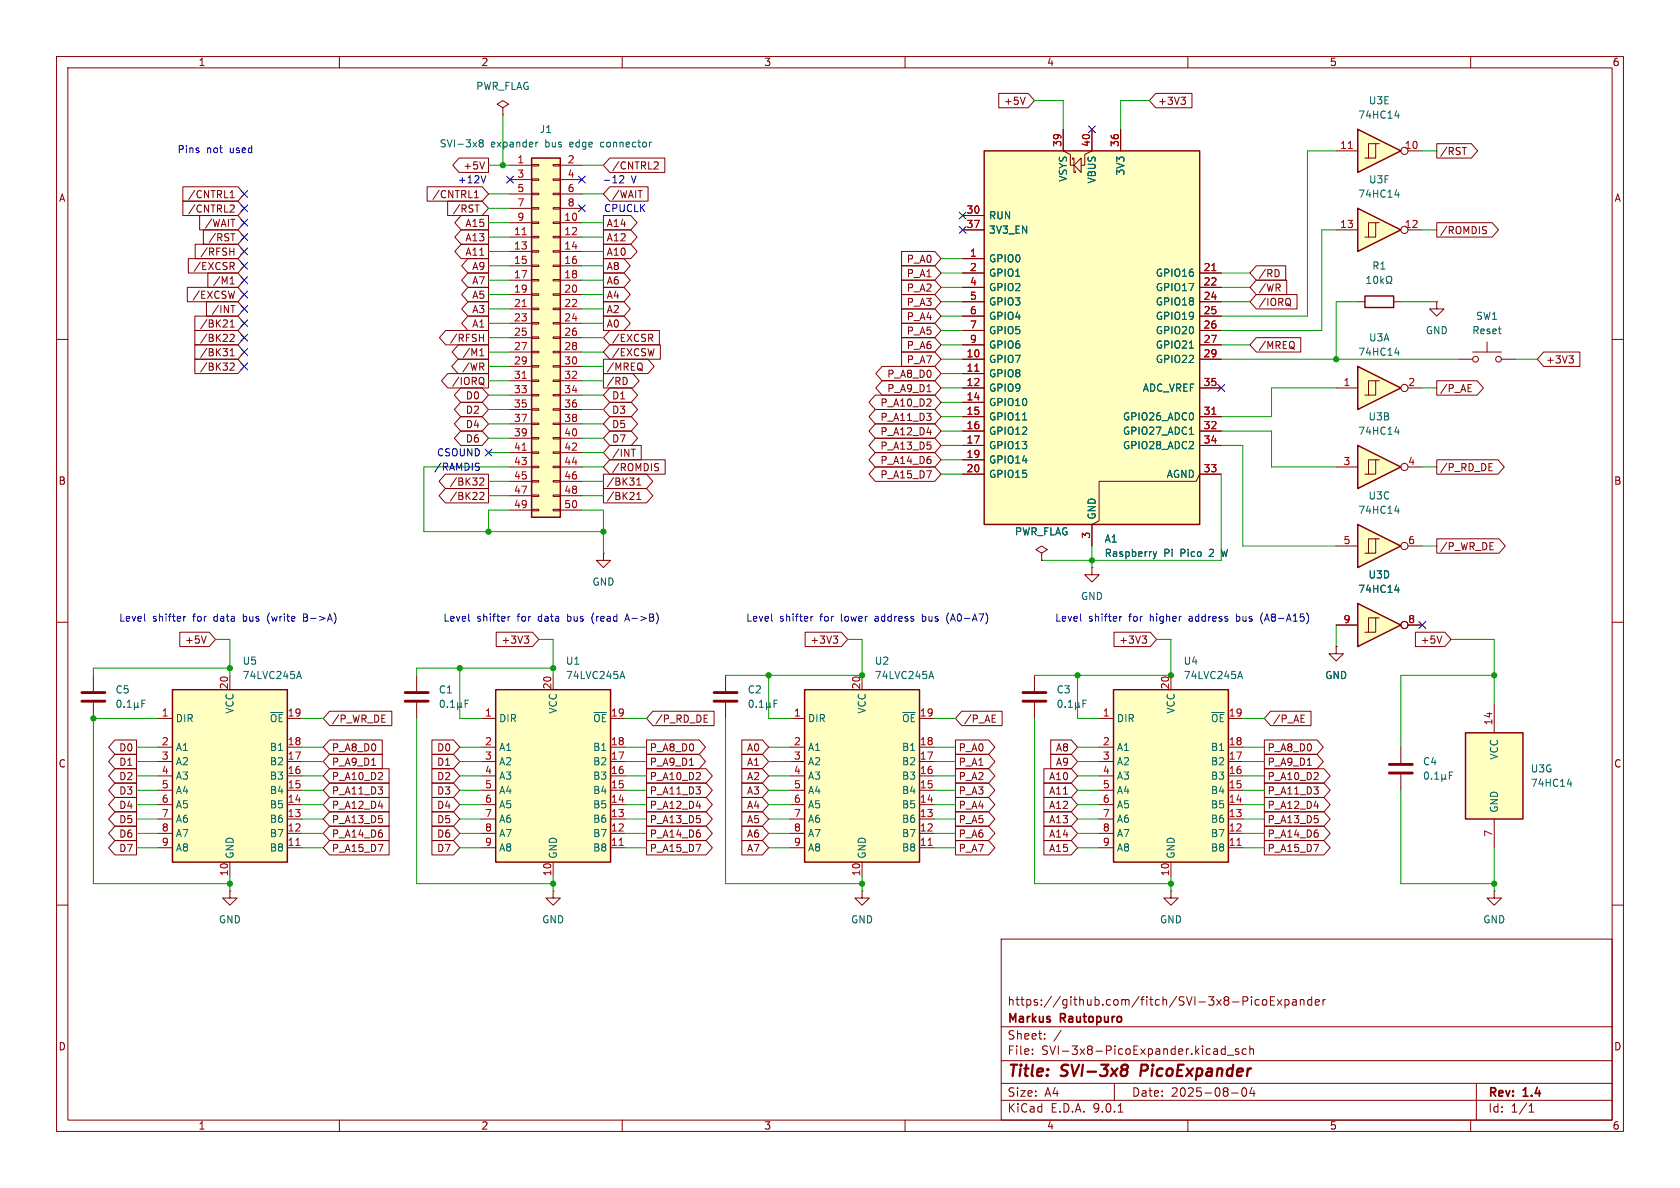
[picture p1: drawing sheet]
<svg xmlns="http://www.w3.org/2000/svg" width="297mm" height="210mm" viewBox="0 0 297 210" stroke-linecap="round" stroke-linejoin="round" font-family="sans-serif">
<defs><g id="words">
<g font-size="2.8" fill="#840000">
<text x="178" y="190.9">Title:</text>
<text x="187.7" y="190.9">SVI-3x8</text>
<text x="202.5" y="190.9">PicoExpander</text>
</g>
<g font-size="2.1" fill="#840000">
<text x="178" y="178">https://github.com/fitch/SVI-3x8-PicoExpander</text>
<text x="178" y="184">Sheet:</text>
<text x="178" y="181.2">Markus</text>
<text x="187.5" y="181.2">Rautopuro</text>
<text x="178" y="186.7">File:</text>
<text x="184.1" y="186.7">SVI-3x8-PicoExpander.kicad_sch</text>
<text x="178" y="196.9">KiCad</text>
<text x="178" y="194.1">Size:</text>
<text x="184.7" y="194.1">A4</text>
<text x="185.7" y="196.9">E.D.A.</text>
<text x="193.3" y="196.9">9.0.1</text>
<text x="200" y="194.1">Date:</text>
<text x="207" y="194.1">2025-08-04</text>
<text x="263" y="194.3">Rev:</text>
<text x="263" y="196.9">Id:</text>
<text x="267.1" y="196.9">1/1</text>
<text x="269.4" y="194.3">1.4</text>
</g>
<g font-size="1.8" fill="#840000">
<text x="35" y="11.9">1</text>
<text x="85" y="11.9">2</text>
<text x="135" y="11.9">3</text>
<text x="185" y="11.9">4</text>
<text x="235" y="11.9">5</text>
<text x="285" y="11.9">6</text>
<text x="177.4" y="18.7">+5V</text>
<text x="204.6" y="18.7">+3V3</text>
<text x="254.5" y="27.6">/RST</text>
<text x="10.3" y="35.9">A</text>
<text x="33.1" y="35.2">/CNTRL1</text>
<text x="76.3" y="35.2">/CNTRL1</text>
<text x="81.8" y="30.2">+5V</text>
<text x="108.1" y="35.2">/WAIT</text>
<text x="108.1" y="30.2">/CNTRL2</text>
<text x="285.3" y="35.9">A</text>
<text x="33.1" y="37.8">/CNTRL2</text>
<text x="36.1" y="40.3">/WAIT</text>
<text x="80" y="37.8">/RST</text>
<text x="82.2" y="40.3">A15</text>
<text x="107.2" y="40.3">A14</text>
<text x="254.5" y="41.6">/ROMDIS</text>
<text x="34.1" y="47.9">/EXCSR</text>
<text x="35.3" y="45.4">/RFSH</text>
<text x="36.8" y="42.9">/RST</text>
<text x="82.2" y="45.4">A11</text>
<text x="82.2" y="42.9">A13</text>
<text x="83.4" y="47.9">A9</text>
<text x="107.2" y="42.9">A12</text>
<text x="107.2" y="45.4">A10</text>
<text x="107.2" y="47.9">A8</text>
<text x="160.2" y="46.7">P_A0</text>
<text x="33.9" y="53">/EXCSW</text>
<text x="37.6" y="50.5">/M1</text>
<text x="83.4" y="53">A5</text>
<text x="83.4" y="50.5">A7</text>
<text x="107.2" y="50.5">A6</text>
<text x="107.2" y="53">A4</text>
<text x="160.2" y="49.2">P_A1</text>
<text x="160.2" y="51.8">P_A2</text>
<text x="222.4" y="51.8">/WR</text>
<text x="222.4" y="49.2">/RD</text>
<text x="35.3" y="58.1">/BK21</text>
<text x="37.3" y="55.6">/INT</text>
<text x="83.4" y="58.1">A1</text>
<text x="83.4" y="55.6">A3</text>
<text x="107.2" y="58.1">A0</text>
<text x="107.2" y="55.6">A2</text>
<text x="160.2" y="54.3">P_A3</text>
<text x="160.2" y="59.4">P_A5</text>
<text x="160.2" y="56.8">P_A4</text>
<text x="222.4" y="54.3">/IORQ</text>
<text x="35.3" y="65.7">/BK32</text>
<text x="35.3" y="63.2">/BK31</text>
<text x="35.3" y="60.6">/BK22</text>
<text x="79.5" y="60.6">/RFSH</text>
<text x="81.6" y="65.7">/WR</text>
<text x="81.7" y="63.2">/M1</text>
<text x="107.2" y="65.7">/MREQ</text>
<text x="108.1" y="60.6">/EXCSR</text>
<text x="108.1" y="63.2">/EXCSW</text>
<text x="160.2" y="64.5">P_A7</text>
<text x="160.2" y="61.9">P_A6</text>
<text x="222.4" y="61.9">/MREQ</text>
<text x="273.2" y="64.5">+3V3</text>
<text x="79.8" y="68.3">/IORQ</text>
<text x="82.2" y="70.8">D0</text>
<text x="107.2" y="68.3">/RD</text>
<text x="108.1" y="70.8">D1</text>
<text x="156.8" y="67">P_A8_D0</text>
<text x="156.8" y="69.5">P_A9_D1</text>
<text x="254.5" y="69.5">/P_AE</text>
<text x="82.2" y="73.3">D2</text>
<text x="82.2" y="75.9">D4</text>
<text x="108.1" y="73.3">D3</text>
<text x="108.1" y="75.9">D5</text>
<text x="155.5" y="72.1">P_A10_D2</text>
<text x="155.5" y="77.2">P_A12_D4</text>
<text x="155.5" y="74.6">P_A11_D3</text>
<text x="82.2" y="78.4">D6</text>
<text x="108.1" y="78.4">D7</text>
<text x="108.1" y="81">/INT</text>
<text x="108.1" y="83.5">/ROMDIS</text>
<text x="155.5" y="79.7">P_A13_D5</text>
<text x="155.5" y="82.2">P_A14_D6</text>
<text x="254.5" y="83.5">/P_RD_DE</text>
<text x="10.3" y="85.9">B</text>
<text x="79.4" y="88.6">/BK22</text>
<text x="79.4" y="86">/BK32</text>
<text x="107.2" y="86">/BK31</text>
<text x="107.2" y="88.6">/BK21</text>
<text x="155.5" y="84.8">P_A15_D7</text>
<text x="285.3" y="85.9">B</text>
<text x="254.5" y="97.5">/P_WR_DE</text>
<text x="32.6" y="114">+5V</text>
<text x="88.5" y="114">+3V3</text>
<text x="143.1" y="114">+3V3</text>
<text x="197.8" y="114">+3V3</text>
<text x="251" y="114">+5V</text>
<text x="58.6" y="128">/P_WR_DE</text>
<text x="115.7" y="128">/P_RD_DE</text>
<text x="170.3" y="128">/P_AE</text>
<text x="224.9" y="128">/P_AE</text>
<text x="10.3" y="135.9">C</text>
<text x="21" y="133">D0</text>
<text x="21" y="135.6">D1</text>
<text x="58.6" y="133">P_A8_D0</text>
<text x="58.6" y="135.6">P_A9_D1</text>
<text x="77.2" y="135.6">D1</text>
<text x="77.2" y="133">D0</text>
<text x="114.8" y="135.6">P_A9_D1</text>
<text x="114.8" y="133">P_A8_D0</text>
<text x="132" y="133">A0</text>
<text x="132" y="135.6">A1</text>
<text x="169.4" y="135.6">P_A1</text>
<text x="169.4" y="133">P_A0</text>
<text x="186.6" y="133">A8</text>
<text x="186.6" y="135.6">A9</text>
<text x="224" y="135.6">P_A9_D1</text>
<text x="224" y="133">P_A8_D0</text>
<text x="285.3" y="135.9">C</text>
<text x="21" y="143.2">D4</text>
<text x="21" y="138.1">D2</text>
<text x="21" y="140.7">D3</text>
<text x="58.6" y="140.7">P_A11_D3</text>
<text x="58.6" y="138.1">P_A10_D2</text>
<text x="58.6" y="143.2">P_A12_D4</text>
<text x="77.2" y="138.1">D2</text>
<text x="77.2" y="140.7">D3</text>
<text x="77.2" y="143.2">D4</text>
<text x="114.8" y="143.2">P_A12_D4</text>
<text x="114.8" y="138.1">P_A10_D2</text>
<text x="114.8" y="140.7">P_A11_D3</text>
<text x="132" y="140.7">A3</text>
<text x="132" y="143.2">A4</text>
<text x="132" y="138.1">A2</text>
<text x="169.4" y="138.1">P_A2</text>
<text x="169.4" y="143.2">P_A4</text>
<text x="169.4" y="140.7">P_A3</text>
<text x="185.4" y="143.2">A12</text>
<text x="185.4" y="138.1">A10</text>
<text x="185.4" y="140.7">A11</text>
<text x="224" y="138.1">P_A10_D2</text>
<text x="224" y="143.2">P_A12_D4</text>
<text x="224" y="140.7">P_A11_D3</text>
<text x="21" y="145.7">D5</text>
<text x="21" y="148.3">D6</text>
<text x="58.6" y="145.7">P_A13_D5</text>
<text x="58.6" y="148.3">P_A14_D6</text>
<text x="77.2" y="148.3">D6</text>
<text x="77.2" y="145.7">D5</text>
<text x="114.8" y="145.7">P_A13_D5</text>
<text x="114.8" y="148.3">P_A14_D6</text>
<text x="132" y="145.7">A5</text>
<text x="132" y="148.3">A6</text>
<text x="169.4" y="145.7">P_A5</text>
<text x="169.4" y="148.3">P_A6</text>
<text x="185.4" y="145.7">A13</text>
<text x="185.4" y="148.3">A14</text>
<text x="224" y="148.3">P_A14_D6</text>
<text x="224" y="145.7">P_A13_D5</text>
<text x="21" y="150.8">D7</text>
<text x="58.6" y="150.8">P_A15_D7</text>
<text x="77.2" y="150.8">D7</text>
<text x="114.8" y="150.8">P_A15_D7</text>
<text x="132" y="150.8">A7</text>
<text x="169.4" y="150.8">P_A7</text>
<text x="185.4" y="150.8">A15</text>
<text x="224" y="150.8">P_A15_D7</text>
<text x="10.3" y="185.9">D</text>
<text x="285.3" y="185.9">D</text>
<text x="35" y="199.9">1</text>
<text x="85" y="199.9">2</text>
<text x="135" y="199.9">3</text>
<text x="185" y="199.9">4</text>
<text x="235" y="199.9">5</text>
<text x="285" y="199.9">6</text>
</g>
<g font-size="1.8" fill="#006464">
<text x="84.1" y="16.1">PWR_FLAG</text>
<text x="95.3" y="23.7">J1</text>
<text x="240" y="21.2">74HC14</text>
<text x="241.9" y="18.6">U3E</text>
<text x="77.6" y="26.3">SVI-3x8</text>
<text x="86.7" y="26.3">expander</text>
<text x="96.5" y="26.3">bus</text>
<text x="101" y="26.3">edge</text>
<text x="106.6" y="26.3">connector</text>
<text x="188.8" y="32.2" transform="rotate(-90 188.8 32.2)">VSYS</text>
<text x="193.9" y="32.5" transform="rotate(-90 193.9 32.5)">VBUS</text>
<text x="199" y="31.1" transform="rotate(-90 199 31.1)">3V3</text>
<text x="240" y="35.2">74HC14</text>
<text x="241.9" y="32.6">U3F</text>
<text x="174.8" y="39">RUN</text>
<text x="174.8" y="41.5">3V3_EN</text>
<text x="174.8" y="46.6">GPIO0</text>
<text x="242.5" y="47.9">R1</text>
<text x="174.8" y="49.1">GPIO1</text>
<text x="174.8" y="51.7">GPIO2</text>
<text x="204.2" y="49.1">GPIO16</text>
<text x="204.2" y="51.7">GPIO17</text>
<text x="174.8" y="54.2">GPIO3</text>
<text x="174.8" y="56.7">GPIO4</text>
<text x="174.8" y="59.3">GPIO5</text>
<text x="204.2" y="54.2">GPIO18</text>
<text x="204.2" y="56.7">GPIO19</text>
<text x="204.2" y="59.3">GPIO20</text>
<text x="252" y="59.3">GND</text>
<text x="260.2" y="59.3">Reset</text>
<text x="260.9" y="56.7">SW1</text>
<text x="174.8" y="61.8">GPIO6</text>
<text x="174.8" y="64.4">GPIO7</text>
<text x="204.2" y="61.8">GPIO21</text>
<text x="204.2" y="64.4">GPIO22</text>
<text x="240" y="63.1">74HC14</text>
<text x="241.9" y="60.6">U3A</text>
<text x="174.8" y="66.9">GPIO8</text>
<text x="174.8" y="69.4">GPIO9</text>
<text x="174.8" y="72">GPIO10</text>
<text x="201.9" y="69.4">ADC_VREF</text>
<text x="174.8" y="74.5">GPIO11</text>
<text x="174.8" y="77.1">GPIO12</text>
<text x="198.4" y="74.5">GPIO26_ADC0</text>
<text x="198.4" y="77.1">GPIO27_ADC1</text>
<text x="240" y="77.1">74HC14</text>
<text x="241.8" y="74.5">U3B</text>
<text x="174.8" y="79.6">GPIO13</text>
<text x="174.8" y="82.1">GPIO14</text>
<text x="198.4" y="79.6">GPIO28_ADC2</text>
<text x="174.8" y="84.7">GPIO15</text>
<text x="206.2" y="84.7">AGND</text>
<text x="241.8" y="88.5">U3C</text>
<text x="179.3" y="94.8">PWR_FLAG</text>
<text x="193.9" y="91.9" transform="rotate(-90 193.9 91.9)">GND</text>
<text x="240" y="91">74HC14</text>
<text x="195.2" y="96.1">A1</text>
<text x="195.2" y="98.7">Raspberry</text>
<text x="205.7" y="98.7">Pi</text>
<text x="208.8" y="98.7">Pico</text>
<text x="214.1" y="98.7">2</text>
<text x="216.4" y="98.7">W</text>
<text x="104.6" y="103.7">GND</text>
<text x="191" y="106.3">GND</text>
<text x="240" y="105">74HC14</text>
<text x="241.8" y="102.5">U3D</text>
<text x="42.8" y="117.7">U5</text>
<text x="99.9" y="117.7">U1</text>
<text x="154.6" y="117.7">U2</text>
<text x="209.2" y="117.7">U4</text>
<text x="20.3" y="122.8">C5</text>
<text x="42.8" y="120.2">74LVC245A</text>
<text x="77.5" y="122.8">C1</text>
<text x="99.9" y="120.2">74LVC245A</text>
<text x="132.1" y="122.8">C2</text>
<text x="154.6" y="120.2">74LVC245A</text>
<text x="186.7" y="122.8">C3</text>
<text x="209.2" y="120.2">74LVC245A</text>
<text x="234.2" y="120.2">GND</text>
<text x="31" y="127.9">DIR</text>
<text x="41.5" y="126.3" transform="rotate(-90 41.5 126.3)">VCC</text>
<text x="47.6" y="127.9">~{OE}</text>
<text x="88.1" y="127.9">DIR</text>
<text x="98.7" y="126.3" transform="rotate(-90 98.7 126.3)">VCC</text>
<text x="104.8" y="127.9">~{OE}</text>
<text x="142.7" y="127.9">DIR</text>
<text x="153.3" y="126.3" transform="rotate(-90 153.3 126.3)">VCC</text>
<text x="159.4" y="127.9">~{OE}</text>
<text x="197.4" y="127.9">DIR</text>
<text x="207.9" y="126.3" transform="rotate(-90 207.9 126.3)">VCC</text>
<text x="214" y="127.9">~{OE}</text>
<text x="31" y="132.9">A1</text>
<text x="31" y="135.5">A2</text>
<text x="47.6" y="132.9">B1</text>
<text x="47.6" y="135.5">B2</text>
<text x="88.1" y="132.9">A1</text>
<text x="88.1" y="135.5">A2</text>
<text x="104.8" y="132.9">B1</text>
<text x="104.8" y="135.5">B2</text>
<text x="142.7" y="132.9">A1</text>
<text x="142.7" y="135.5">A2</text>
<text x="159.4" y="132.9">B1</text>
<text x="159.4" y="135.5">B2</text>
<text x="197.4" y="132.9">A1</text>
<text x="197.4" y="135.5">A2</text>
<text x="214" y="132.9">B1</text>
<text x="214" y="135.5">B2</text>
<text x="251.5" y="135.5">C4</text>
<text x="265" y="134.4" transform="rotate(-90 265 134.4)">VCC</text>
<text x="270.5" y="136.8">U3G</text>
<text x="31" y="138">A3</text>
<text x="31" y="140.6">A4</text>
<text x="31" y="143.1">A5</text>
<text x="47.6" y="138">B3</text>
<text x="47.6" y="140.6">B4</text>
<text x="47.6" y="143.1">B5</text>
<text x="88.1" y="138">A3</text>
<text x="88.1" y="140.6">A4</text>
<text x="88.1" y="143.1">A5</text>
<text x="104.8" y="138">B3</text>
<text x="104.8" y="140.6">B4</text>
<text x="104.8" y="143.1">B5</text>
<text x="142.7" y="138">A3</text>
<text x="142.7" y="140.6">A4</text>
<text x="142.7" y="143.1">A5</text>
<text x="159.4" y="138">B3</text>
<text x="159.4" y="140.6">B4</text>
<text x="159.4" y="143.1">B5</text>
<text x="197.4" y="138">A3</text>
<text x="197.4" y="140.6">A4</text>
<text x="197.4" y="143.1">A5</text>
<text x="214" y="138">B3</text>
<text x="214" y="140.6">B4</text>
<text x="214" y="143.1">B5</text>
<text x="265" y="143.8" transform="rotate(-90 265 143.8)">GND</text>
<text x="270.5" y="139.3">74HC14</text>
<text x="31" y="145.6">A6</text>
<text x="31" y="148.2">A7</text>
<text x="47.6" y="145.6">B6</text>
<text x="47.6" y="148.2">B7</text>
<text x="88.1" y="145.6">A6</text>
<text x="88.1" y="148.2">A7</text>
<text x="104.8" y="145.6">B6</text>
<text x="104.8" y="148.2">B7</text>
<text x="142.7" y="145.6">A6</text>
<text x="142.7" y="148.2">A7</text>
<text x="159.4" y="145.6">B6</text>
<text x="159.4" y="148.2">B7</text>
<text x="197.4" y="145.6">A6</text>
<text x="197.4" y="148.2">A7</text>
<text x="214" y="145.6">B6</text>
<text x="214" y="148.2">B7</text>
<text x="31" y="150.7">A8</text>
<text x="41.5" y="151.9" transform="rotate(-90 41.5 151.9)">GND</text>
<text x="47.6" y="150.7">B8</text>
<text x="88.1" y="150.7">A8</text>
<text x="98.7" y="151.9" transform="rotate(-90 98.7 151.9)">GND</text>
<text x="104.8" y="150.7">B8</text>
<text x="142.7" y="150.7">A8</text>
<text x="153.3" y="151.9" transform="rotate(-90 153.3 151.9)">GND</text>
<text x="159.4" y="150.7">B8</text>
<text x="197.4" y="150.7">A8</text>
<text x="207.9" y="151.9" transform="rotate(-90 207.9 151.9)">GND</text>
<text x="214" y="150.7">B8</text>
<text x="38.6" y="163.4">GND</text>
<text x="95.8" y="163.4">GND</text>
<text x="150.4" y="163.4">GND</text>
<text x="205" y="163.4">GND</text>
<text x="262.1" y="163.4">GND</text>
</g>
<g font-size="1.8" fill="#0000c2">
<text x="31.3" y="27.3">Pins</text>
<text x="36.5" y="27.3">not</text>
<text x="40.7" y="27.3">used</text>
<text x="80.8" y="32.6">+12V</text>
<text x="106.4" y="32.6">-12</text>
<text x="111.6" y="32.6">V</text>
<text x="106.7" y="37.7">CPUCLK</text>
<text x="76.7" y="83.4">/RAMDIS</text>
<text x="77.1" y="80.9">CSOUND</text>
<text x="21" y="110.1">Level</text>
<text x="27" y="110.1">shifter</text>
<text x="34.3" y="110.1">for</text>
<text x="38.1" y="110.1">data</text>
<text x="43.4" y="110.1">bus</text>
<text x="47.9" y="110.1">(write</text>
<text x="54.5" y="110.1">B-&gt;A)</text>
<text x="78.3" y="110.1">Level</text>
<text x="84.3" y="110.1">shifter</text>
<text x="91.6" y="110.1">for</text>
<text x="95.4" y="110.1">data</text>
<text x="100.8" y="110.1">bus</text>
<text x="105.3" y="110.1">(read</text>
<text x="111.4" y="110.1">A-&gt;B)</text>
<text x="131.8" y="110.1">Level</text>
<text x="137.8" y="110.1">shifter</text>
<text x="145.1" y="110.1">for</text>
<text x="148.9" y="110.1">lower</text>
<text x="155.1" y="110.1">address</text>
<text x="163.7" y="110.1">bus</text>
<text x="168.2" y="110.1">(A0-A7)</text>
<text x="186.4" y="110.1">Level</text>
<text x="192.4" y="110.1">shifter</text>
<text x="199.7" y="110.1">for</text>
<text x="203.6" y="110.1">higher</text>
<text x="210.7" y="110.1">address</text>
<text x="219.2" y="110.1">bus</text>
<text x="223.7" y="110.1">(A8-A15)</text>
</g>
<g font-size="1.8" fill="#a90000">
<text x="91.4" y="29">1</text>
<text x="100.3" y="29">2</text>
<text x="187.7" y="26.1" transform="rotate(-90 187.7 26.1)">39</text>
<text x="192.8" y="26.1" transform="rotate(-90 192.8 26.1)">40</text>
<text x="197.9" y="26.1" transform="rotate(-90 197.9 26.1)">36</text>
<text x="236.8" y="26.4">11</text>
<text x="248.2" y="26.4">10</text>
<text x="91.4" y="31.5">3</text>
<text x="91.4" y="34">5</text>
<text x="100.3" y="31.5">4</text>
<text x="100.3" y="34">6</text>
<text x="90.8" y="41.7">11</text>
<text x="91.4" y="36.6">7</text>
<text x="91.4" y="39.1">9</text>
<text x="99.7" y="39.1">10</text>
<text x="99.7" y="41.7">12</text>
<text x="100.3" y="36.6">8</text>
<text x="170.8" y="37.8">30</text>
<text x="170.8" y="40.4">37</text>
<text x="236.8" y="40.4">13</text>
<text x="248.2" y="40.4">12</text>
<text x="90.8" y="44.2">13</text>
<text x="90.8" y="46.7">15</text>
<text x="99.7" y="44.2">14</text>
<text x="99.7" y="46.7">16</text>
<text x="171.4" y="45.5">1</text>
<text x="90.8" y="49.3">17</text>
<text x="90.8" y="51.8">19</text>
<text x="99.7" y="49.3">18</text>
<text x="99.7" y="51.8">20</text>
<text x="171.4" y="48">2</text>
<text x="171.4" y="50.5">4</text>
<text x="171.4" y="53.1">5</text>
<text x="212.7" y="48">21</text>
<text x="212.7" y="50.5">22</text>
<text x="212.7" y="53.1">24</text>
<text x="90.8" y="54.4">21</text>
<text x="90.8" y="56.9">23</text>
<text x="90.8" y="59.4">25</text>
<text x="99.7" y="54.4">22</text>
<text x="99.7" y="56.9">24</text>
<text x="99.7" y="59.4">26</text>
<text x="171.4" y="55.6">6</text>
<text x="171.4" y="58.2">7</text>
<text x="212.7" y="55.6">25</text>
<text x="212.7" y="58.2">26</text>
<text x="90.8" y="62">27</text>
<text x="90.8" y="64.5">29</text>
<text x="99.7" y="62">28</text>
<text x="99.7" y="64.5">30</text>
<text x="170.8" y="63.2">10</text>
<text x="170.8" y="65.8">11</text>
<text x="171.4" y="60.7">9</text>
<text x="212.7" y="60.7">27</text>
<text x="212.7" y="63.2">29</text>
<text x="90.8" y="67.1">31</text>
<text x="90.8" y="69.6">33</text>
<text x="99.7" y="67.1">32</text>
<text x="99.7" y="69.6">34</text>
<text x="170.8" y="68.3">12</text>
<text x="170.8" y="70.9">14</text>
<text x="212.7" y="68.3">35</text>
<text x="237.4" y="68.3">1</text>
<text x="248.8" y="68.3">2</text>
<text x="90.8" y="72.1">35</text>
<text x="90.8" y="74.7">37</text>
<text x="90.8" y="77.2">39</text>
<text x="99.7" y="72.1">36</text>
<text x="99.7" y="74.7">38</text>
<text x="99.7" y="77.2">40</text>
<text x="170.8" y="73.4">15</text>
<text x="170.8" y="75.9">16</text>
<text x="212.7" y="73.4">31</text>
<text x="212.7" y="75.9">32</text>
<text x="90.8" y="79.8">41</text>
<text x="90.8" y="82.3">43</text>
<text x="99.7" y="79.8">42</text>
<text x="99.7" y="82.3">44</text>
<text x="170.8" y="78.5">17</text>
<text x="170.8" y="81">19</text>
<text x="170.8" y="83.6">20</text>
<text x="212.7" y="78.5">34</text>
<text x="212.7" y="83.6">33</text>
<text x="237.4" y="82.3">3</text>
<text x="248.8" y="82.3">4</text>
<text x="90.8" y="84.8">45</text>
<text x="90.8" y="87.4">47</text>
<text x="90.8" y="89.9">49</text>
<text x="99.7" y="84.8">46</text>
<text x="99.7" y="87.4">48</text>
<text x="99.7" y="89.9">50</text>
<text x="192.8" y="95.3" transform="rotate(-90 192.8 95.3)">3</text>
<text x="237.4" y="96.3">5</text>
<text x="248.8" y="96.3">6</text>
<text x="237.4" y="110.2">9</text>
<text x="248.8" y="110.2">8</text>
<text x="40.4" y="122" transform="rotate(-90 40.4 122)">20</text>
<text x="97.5" y="122" transform="rotate(-90 97.5 122)">20</text>
<text x="152.1" y="122" transform="rotate(-90 152.1 122)">20</text>
<text x="206.8" y="122" transform="rotate(-90 206.8 122)">20</text>
<text x="28.5" y="126.7">1</text>
<text x="28.5" y="131.8">2</text>
<text x="50.8" y="126.7">19</text>
<text x="50.8" y="131.8">18</text>
<text x="85.7" y="126.7">1</text>
<text x="85.7" y="131.8">2</text>
<text x="107.9" y="126.7">19</text>
<text x="107.9" y="131.8">18</text>
<text x="140.3" y="126.7">1</text>
<text x="140.3" y="131.8">2</text>
<text x="162.5" y="126.7">19</text>
<text x="162.5" y="131.8">18</text>
<text x="194.9" y="126.7">1</text>
<text x="194.9" y="131.8">2</text>
<text x="217.1" y="126.7">19</text>
<text x="217.1" y="131.8">18</text>
<text x="263.9" y="128.3" transform="rotate(-90 263.9 128.3)">14</text>
<text x="28.5" y="134.4">3</text>
<text x="28.5" y="136.9">4</text>
<text x="50.8" y="134.4">17</text>
<text x="50.8" y="136.9">16</text>
<text x="85.7" y="134.4">3</text>
<text x="85.7" y="136.9">4</text>
<text x="107.9" y="134.4">17</text>
<text x="107.9" y="136.9">16</text>
<text x="140.3" y="134.4">3</text>
<text x="140.3" y="136.9">4</text>
<text x="162.5" y="134.4">17</text>
<text x="162.5" y="136.9">16</text>
<text x="194.9" y="134.4">3</text>
<text x="194.9" y="136.9">4</text>
<text x="217.1" y="134.4">17</text>
<text x="217.1" y="136.9">16</text>
<text x="28.5" y="139.4">5</text>
<text x="28.5" y="142">6</text>
<text x="50.8" y="139.4">15</text>
<text x="50.8" y="142">14</text>
<text x="85.7" y="139.4">5</text>
<text x="85.7" y="142">6</text>
<text x="107.9" y="139.4">15</text>
<text x="107.9" y="142">14</text>
<text x="140.3" y="139.4">5</text>
<text x="140.3" y="142">6</text>
<text x="162.5" y="139.4">15</text>
<text x="162.5" y="142">14</text>
<text x="194.9" y="139.4">5</text>
<text x="194.9" y="142">6</text>
<text x="217.1" y="139.4">15</text>
<text x="217.1" y="142">14</text>
<text x="28.5" y="144.5">7</text>
<text x="28.5" y="147.1">8</text>
<text x="28.5" y="149.6">9</text>
<text x="50.8" y="144.5">13</text>
<text x="50.8" y="147.1">12</text>
<text x="50.8" y="149.6">11</text>
<text x="85.7" y="144.5">7</text>
<text x="85.7" y="147.1">8</text>
<text x="85.7" y="149.6">9</text>
<text x="107.9" y="144.5">13</text>
<text x="107.9" y="147.1">12</text>
<text x="107.9" y="149.6">11</text>
<text x="140.3" y="144.5">7</text>
<text x="140.3" y="147.1">8</text>
<text x="140.3" y="149.6">9</text>
<text x="162.5" y="144.5">13</text>
<text x="162.5" y="147.1">12</text>
<text x="162.5" y="149.6">11</text>
<text x="194.9" y="144.5">7</text>
<text x="194.9" y="147.1">8</text>
<text x="194.9" y="149.6">9</text>
<text x="217.1" y="144.5">13</text>
<text x="217.1" y="147.1">12</text>
<text x="217.1" y="149.6">11</text>
<text x="263.9" y="148" transform="rotate(-90 263.9 148)">7</text>
<text x="40.4" y="155" transform="rotate(-90 40.4 155)">10</text>
<text x="97.5" y="155" transform="rotate(-90 97.5 155)">10</text>
<text x="152.1" y="155" transform="rotate(-90 152.1 155)">10</text>
<text x="206.8" y="155" transform="rotate(-90 206.8 155)">10</text>
</g>
</g></defs>
<g fill="none" stroke="#840000" stroke-width=".18">
<path d="M10 10h277v190h-277zM12 12h273v186h-273zM60 10v2M110 10v2M160 10v2M210 10v2M260 10v2M10 60h2M285 60h2M10 110h2M285 110h2M10 160h2"/>
<path d="M177 166h108v32h-108zM222.6 176.8l-.4-.1-.3 .3v.4l.1 .2h.6M223.2 176.8l.3-.1 .4 .1 .1 .6-.2 .2-.3 .1-.3-.1zM224.6 176.9h.5M225.3 176.2h-.7v1.5h.7M225.8 176.7l.8 1M226.6 176.7l-.8 1M227.2 176.8l.4-.1 .3 .3v.4l-.2 .2h-.5M227.2 176.7v1.5M228.5 176.8h.6l.1 .9M229.2 177.1h-.5a.29 .29 0 0 0-.3 .3 .29 .29 0 0 0 .3 .3l.5-.1M229.9 176.8l.2-.1 .4 .1v.9"/>
<path d="M229.9 176.7v1M231.9 176.8l-.4-.1-.3 .3v.4l.1 .2h.6M231.9 176.2v1.5M232.5 177.2l.7-.1v-.3l-.5-.1-.2 .2 .1 .7h.6M233.9 176.7v1M234.3 176.7l-.3 .1-.1 .2M285 160h2M60 198v2M110 198v2M160 198v2M177 194.5h108M177 191.5h108"/>
<path d="M177 187.5h108M177 181.5h108M182.5 186.3v.1M182.5 185.5v.1M184.7 183.6v.1M184.7 182.8v.1M187.6 182.1l-1.3 2M197 191.5v3M197.7 196.6h.8M210 198v2M216.6 185.5l-.4-.1-.3 .3v.4l.1 .2h.6M216.6 184.9v1.5"/>
<path d="M217 186.5h1.1M217.7 193.2h1.2M219 185.5l-.4-.1-.2 .2 .1 .2 .5 .2v.3h-.6M219.7 192.4a.81 .81 0 0 0 .3 1.4l.2-.1 .2-.5-.2-.8M220.3 185.5l-.4-.1-.3 .3v.4l.1 .2h.6M221 185.5l.2-.1 .3 .1 .1 .9M221 184.9v1.5M221.3 192.2l-.3 1.1h.9M221.7 192.8v1M260 198v2M261 191.5v6.5M270.3 196.6h.9"/>
<path d="M270.3 195.5l.4-.4v1.5"/>
</g>
<path d="M198.6 189.1h.4M198.7 188.2l.6 .1 .1 .3-.1 .3-.3 .2M199 189.1l.2 .2a.67 .67 0 0 1-.4 .9M201.8 188.2l-.2 2" fill="none" stroke="#840000" stroke-width=".4"/>
<path d="M174 26.7h38.1v66h-38.1z" fill="#ffffc2"/>
<path d="M174 26.7h38.1v66h-38.1z" fill="none" stroke="#840000" stroke-width=".25"/>
<g fill="none" stroke="#840000" stroke-width=".18">
<path d="M170.2 38.1h3.8M188 22.9v3.8l1.2 .6v1.9h.7M189.6 28.2v-.3h.3v2.6h.2v-.3M191.1 27.9v2.6l-1.2-1.3zM193 22.9v3.8l-1.2 .6v1.9h-.7M198.1 22.9v3.8M170.2 40.6h3.8M170.2 45.7h3.8M170.2 48.3h3.8M170.2 50.8h3.8M170.2 53.3h3.8M170.2 55.9h3.8"/>
<path d="M170.2 58.4h3.8M212.1 48.3h3.8M212.1 50.8h3.8M212.1 53.3h3.8M212.1 55.9h3.8M212.1 58.4h3.8M170.2 61h3.8M170.2 63.5h3.8M170.2 66h3.8M170.2 68.6h3.8M170.2 71.1h3.8M170.2 73.7h3.8"/>
<path d="M170.2 76.2h3.8M170.2 78.7h3.8M212.1 61h3.8M212.1 63.5h3.8M212.1 68.6h3.8M212.1 73.7h3.8M212.1 76.2h3.8M212.1 78.7h3.8M170.2 81.3h3.8M170.2 83.8h3.8M215.9 83.8h-3.8l-.6 1.3h-17.2v7l-1.3 .6v3.8"/>
</g>
<path d="M214.2 47.8h.8M172.3 65.6h.8M214.2 73.2h.8" fill="none" stroke="#a90000" stroke-width=".18"/>
<path d="M180.8 74.2h.7M210.3 61.5h.7M210.3 76.8h.7M203.9 97.5l.3 .9M204.2 98.4l-.3 .4M204.5 97.5l-.3 .9" fill="none" stroke="#006464" stroke-width=".18"/>
<path d="M259.1 129.5h10.1v15.3h-10.1z" fill="#ffffc2"/>
<path d="M259.1 129.5h10.1v15.3h-10.1z" fill="none" stroke="#840000" stroke-width=".25"/>
<g fill="none" stroke="#840000" stroke-width=".18">
<path d="M184.1 97.8l1.1-.6-1.1-.7-1 .7 1 .6v1.3M184.1 99.1h.1M182.9 119.4v2.8M182.9 124.2v2.8M264.2 124.5v5M97.8 157.5v1.3h1.3l-1.3 1.2-1.3-1.2h1.3M97.8 157.5h.1M152.4 157.5v1.3h1.3l-1.3 1.2-1.3-1.2h1.3M152.4 157.5h.1M207 157.5v1.3h1.3l-1.3 1.2-1.3-1.2h1.3M207 157.5h.1M264.2 157.5v1.3h1.2l-1.2 1.2-1.3-1.2h1.3"/>
<path d="M264.2 157.5h.1M264.2 144.8v5.1"/>
</g>
<path d="M187.2 123.8h.1a.68 .68 0 0 1 .5 .6 .68 .68 0 0 1-.5 .6 .84 .84 0 0 1-.1-1.2zM188.3 124.9v.1M188.9 125h.7M188.9 124.1l.3-.3v1.2M190.1 124.9l.2 .1h.3l.1-.1M190.1 124.2v1.3M190.7 124.9l.2 .1M190.7 124.2v.7M191.5 124.4h.4M192.1 123.8h-.6v1.2M277.1 138.6h.8M277.7 138.2v.8" fill="none" stroke="#006464" stroke-width=".18"/>
<path d="M180.8 122.4h4.1M180.8 124h4.1" fill="none" stroke="#840000" stroke-width=".51"/>
<path d="M196.8 121.9h20.4v30.5h-20.4z" fill="#ffffc2"/>
<path d="M196.8 121.9h20.4v30.5h-20.4z" fill="none" stroke="#840000" stroke-width=".25"/>
<g fill="none" stroke="#840000" stroke-width=".18">
<path d="M207 119.4v2.5M194.3 127h2.5M194.3 132.1h2.5M194.3 134.6h2.5M194.3 137.2h2.5M194.3 139.7h2.5M217.2 127h2.5M217.2 132.1h2.5M217.2 134.6h2.5M217.2 137.2h2.5M217.2 139.7h2.5M194.3 142.2h2.5"/>
<path d="M194.3 144.8h2.5M194.3 147.3h2.5M194.3 149.9h2.5M207 152.4v2.5M217.2 142.2h2.5M217.2 144.8h2.5M217.2 147.3h2.5M217.2 149.9h2.5"/>
</g>
<path d="M218.7 149.4h.7" fill="none" stroke="#a90000" stroke-width=".18"/>
<path d="M218.9 119.6h.6M219.2 118.7l.5 1.3" fill="none" stroke="#006464" stroke-width=".18"/>
<path d="M142.2 121.9h20.4v30.5h-20.4z" fill="#ffffc2"/>
<path d="M142.2 121.9h20.4v30.5h-20.4z" fill="none" stroke="#840000" stroke-width=".25"/>
<g fill="none" stroke="#840000" stroke-width=".18">
<path d="M16.5 119.4v2.8M128.3 119.4v2.8M152.4 119.4v2.5M16.5 124.2v2.8M128.3 124.2v2.8M139.7 127h2.5M139.7 132.1h2.5M139.7 134.6h2.5M139.7 137.2h2.5M139.7 139.7h2.5M162.6 127h2.5M162.6 132.1h2.5"/>
<path d="M162.6 134.6h2.5M162.6 137.2h2.5M162.6 139.7h2.5M40.6 157.5v1.3h1.3l-1.3 1.2-1.2-1.2h1.2M40.6 157.5h.1M139.7 142.2h2.5M139.7 144.8h2.5M139.7 147.3h2.5M139.7 149.9h2.5M152.4 152.4v2.5M162.6 142.2h2.5M162.6 144.8h2.5"/>
<path d="M162.6 147.3h2.5M162.6 149.9h2.5"/>
</g>
<path d="M164.1 149.4h.7" fill="none" stroke="#a90000" stroke-width=".18"/>
<g fill="none" stroke="#006464" stroke-width=".18">
<path d="M164.3 119.6h.6M164.6 118.7l.5 1.3M20.8 123.9l.2-.1a.68 .68 0 0 1 .4 .6 .68 .68 0 0 1-.4 .6l-.2-.1-.1-.3zM21.9 124.9v.1M22.5 125h.7M22.5 124.1l.4-.3v1.2M23.8 124.9l.1 .1h.3l.2-.1M23.8 124.2v1.3M24.4 124.9l.1 .1M24.4 124.2v.7M25.1 124.4h.4M25.7 123.8h-.6v1.2"/>
<path d="M132.6 123.9l.1-.1a.68 .68 0 0 1 .5 .6 .68 .68 0 0 1-.5 .6l-.1-.1-.2-.3zM133.7 124.9v.1M134.2 125h.8M134.2 124.1l.4-.3v1.2M135.5 124.9l.2 .1h.2l.2-.1M135.5 124.2v1.3M136.1 124.9l.2 .1M136.1 124.2v.7M136.8 124.4h.5M137.5 123.8h-.7v1.2"/>
</g>
<path d="M14.5 122.4h4M14.5 124h4M126.2 122.4h4.1M126.2 124h4.1" fill="none" stroke="#840000" stroke-width=".51"/>
<path d="M240 78.7l7.6 3.9-7.6 3.8z" fill="#ffffc2"/>
<path d="M240 78.7l7.6 3.9-7.6 3.8z" fill="none" stroke="#840000" stroke-width=".25"/>
<g fill="none" stroke="#840000" stroke-width=".18">
<path d="M236.2 82.6h3.8M243.2 81.3h-1.3v2.5M243.8 81.3h-.6v2.5h-1.9M248.9 82.6h2.6"/>
<circle cx="248.3" cy="82.5" r=".63"/>
</g>
<path d="M246.6 76.4h.8M247.2 75.9v.9" fill="none" stroke="#006464" stroke-width=".18"/>
<path d="M240 92.7l7.6 3.8-7.6 3.8z" fill="#ffffc2"/>
<path d="M240 92.7l7.6 3.8-7.6 3.8z" fill="none" stroke="#840000" stroke-width=".25"/>
<g fill="none" stroke="#840000" stroke-width=".18">
<path d="M236.2 96.5h3.8M243.2 95.3h-1.3v2.5M243.8 95.3h-.6v2.5h-1.9M248.9 96.5h2.6"/>
<circle cx="248.3" cy="96.5" r=".63"/>
</g>
<path d="M246.6 90.3h.8M247.2 89.9v.8" fill="none" stroke="#006464" stroke-width=".18"/>
<path d="M30.5 121.9h20.3v30.5h-20.3z" fill="#ffffc2"/>
<path d="M30.5 121.9h20.3v30.5h-20.3z" fill="none" stroke="#840000" stroke-width=".25"/>
<g fill="none" stroke="#840000" stroke-width=".18">
<path d="M106.7 97.8v1.3h1.2l-1.2 1.2-1.3-1.2h1.3M106.7 97.8h.1M40.6 119.4v2.5M27.9 127h2.6M27.9 132.1h2.6M27.9 134.6h2.6M27.9 137.2h2.6M27.9 139.7h2.6M50.8 127h2.5M50.8 132.1h2.5M50.8 134.6h2.5M50.8 137.2h2.5"/>
<path d="M50.8 139.7h2.5M27.9 142.2h2.6M27.9 144.8h2.6M27.9 147.3h2.6M27.9 149.9h2.6M40.6 152.4v2.5M50.8 142.2h2.5M50.8 144.8h2.5M50.8 147.3h2.5M50.8 149.9h2.5"/>
</g>
<path d="M52.3 149.4h.7" fill="none" stroke="#a90000" stroke-width=".18"/>
<path d="M52.6 119.6h.6M52.9 118.7l.4 1.3" fill="none" stroke="#006464" stroke-width=".18"/>
<path d="M240 64.8l7.6 3.8-7.6 3.8z" fill="#ffffc2"/>
<path d="M240 64.8l7.6 3.8-7.6 3.8z" fill="none" stroke="#840000" stroke-width=".25"/>
<g fill="none" stroke="#840000" stroke-width=".18">
<path d="M236.2 68.6h3.8M243.2 67.3h-1.3v2.6M243.8 67.3h-.6v2.6h-1.9M248.9 68.6h2.6M257.8 63.5h2.5M260.3 62.2h5.1M262.9 60.5v1.7M265.4 63.5h2.6"/>
<circle cx="248.3" cy="68.6" r=".63"/>
<circle cx="260.9" cy="63.5" r=".51"/>
<circle cx="264.9" cy="63.5" r=".51"/>
</g>
<path d="M246.6 62.4h.8M247.2 62v.8" fill="none" stroke="#006464" stroke-width=".18"/>
<path d="M94 27.9h5.1v63.5h-5.1z" fill="#ffffc2"/>
<path d="M94 27.9h5.1v63.5h-5.1z" fill="none" stroke="#840000" stroke-width=".25"/>
<g fill="none" stroke="#840000" stroke-width=".18">
<path d="M90.2 29.2h3.8M90.2 31.8h3.8M90.2 34.3h3.8M90.2 36.8h3.8M90.2 39.4h3.8M94 29.1h1.2v.2h-1.2zM94 31.6h1.2v.3h-1.2zM94 34.2h1.2v.2h-1.2zM94 36.7h1.2v.3h-1.2zM94 39.2h1.2v.3h-1.2zM97.8 29.1h1.3v.2h-1.3zM97.8 31.6h1.3v.3h-1.3z"/>
<path d="M97.8 34.2h1.3v.2h-1.3zM97.8 36.7h1.3v.3h-1.3zM97.8 39.2h1.3v.3h-1.3zM99.1 29.2h3.8M99.1 31.8h3.8M99.1 34.3h3.8M99.1 36.8h3.8M99.1 39.4h3.8M90.2 41.9h3.8M90.2 44.5h3.8M90.2 47h3.8M90.2 49.5h3.8"/>
<path d="M90.2 52.1h3.8M90.2 54.6h3.8M90.2 57.2h3.8M90.2 59.7h3.8M94 41.8h1.2v.2h-1.2zM94 44.3h1.2v.3h-1.2zM94 46.9h1.2v.2h-1.2zM94 49.4h1.2v.3h-1.2zM94 51.9h1.2v.3h-1.2zM94 54.5h1.2v.2h-1.2zM94 57h1.2v.3h-1.2zM94 59.6h1.2v.2h-1.2z"/>
<path d="M97.8 41.8h1.3v.2h-1.3zM97.8 44.3h1.3v.3h-1.3zM97.8 46.9h1.3v.2h-1.3zM97.8 49.4h1.3v.3h-1.3zM97.8 51.9h1.3v.3h-1.3zM97.8 54.5h1.3v.2h-1.3zM97.8 57h1.3v.3h-1.3zM97.8 59.6h1.3v.2h-1.3zM99.1 41.9h3.8M99.1 44.5h3.8M99.1 47h3.8M99.1 49.5h3.8"/>
<path d="M99.1 52.1h3.8M99.1 54.6h3.8M99.1 57.2h3.8M99.1 59.7h3.8M90.2 62.2h3.8M90.2 64.8h3.8M90.2 67.3h3.8M90.2 69.9h3.8M90.2 72.4h3.8M90.2 74.9h3.8M90.2 77.5h3.8M94 62.1h1.2v.3h-1.2z"/>
<path d="M94 64.6h1.2v.3h-1.2zM94 67.2h1.2v.2h-1.2zM94 69.7h1.2v.3h-1.2zM94 72.3h1.2v.2h-1.2zM94 74.8h1.2v.3h-1.2zM94 77.3h1.2v.3h-1.2zM94 79.9h1.2v.2h-1.2zM97.8 62.1h1.3v.3h-1.3zM97.8 64.6h1.3v.3h-1.3zM97.8 67.2h1.3v.2h-1.3zM97.8 69.7h1.3v.3h-1.3zM97.8 72.3h1.3v.2h-1.3z"/>
<path d="M97.8 74.8h1.3v.3h-1.3zM97.8 77.3h1.3v.3h-1.3zM97.8 79.9h1.3v.2h-1.3zM99.1 62.2h3.8M99.1 64.8h3.8M99.1 67.3h3.8M99.1 69.9h3.8M99.1 72.4h3.8M99.1 74.9h3.8M99.1 77.5h3.8M90.2 80h3.8M90.2 82.6h3.8"/>
<path d="M90.2 85.1h3.8M90.2 87.6h3.8M90.2 90.2h3.8M94 82.4h1.2v.3h-1.2zM94 85h1.2v.2h-1.2zM94 87.5h1.2v.3h-1.2zM94 90h1.2v.3h-1.2zM97.8 82.4h1.3v.3h-1.3zM97.8 85h1.3v.2h-1.3zM97.8 87.5h1.3v.3h-1.3zM97.8 90h1.3v.3h-1.3zM99.1 80h3.8"/>
<path d="M99.1 82.6h3.8M99.1 85.1h3.8M99.1 87.6h3.8M99.1 90.2h3.8M247.6 132.1v2.8M247.6 136.9v2.8"/>
</g>
<path d="M92.3 41.5h.7M92.3 54.2h.7M92.3 66.9h.7M92.3 79.6h.7" fill="none" stroke="#a90000" stroke-width=".18"/>
<g fill="none" stroke="#006464" stroke-width=".18">
<path d="M84.9 25.3l-.2-.3 .2-.3h.3l.2 .3-.2 .3M84.9 25.3l-.2 .2 .1 .4 .1 .1 .4-.1 .1-.2v-.2l-.2-.2M84.9 25.3h.3M94.7 25.1v.9M95.1 25.1l-.4 .3M115.2 25.1l-.3 .1M252 136.5h.1a.68 .68 0 0 1 .5 .6 .68 .68 0 0 1-.5 .6 .84 .84 0 0 1-.1-1.2zM253.1 137.6v.1M253.6 137.7h.8M253.6 136.8l.4-.3v1.2M254.9 137.6l.2 .1h.2l.2-.1M254.9 136.9v1.3"/>
<path d="M255.5 137.6l.2 .1M255.5 136.9v.7M256.2 137.1h.5M256.8 136.5h-.6v1.2"/>
</g>
<path d="M245.6 135.1h4.1M245.6 136.7h4.1" fill="none" stroke="#840000" stroke-width=".51"/>
<path d="M87.6 121.9h20.3v30.5h-20.3z" fill="#ffffc2"/>
<path d="M87.6 121.9h20.3v30.5h-20.3z" fill="none" stroke="#840000" stroke-width=".25"/>
<g fill="none" stroke="#840000" stroke-width=".18">
<path d="M88.9 19.1l1-.7-1-.6-1 .6 1 .7v1.2M88.9 20.3h.1M73.7 119.4v2.8M97.8 119.4v2.5M73.7 124.2v2.8M85.1 127h2.5M85.1 132.1h2.5M85.1 134.6h2.5M85.1 137.2h2.5M85.1 139.7h2.5M107.9 127h2.6M107.9 132.1h2.6"/>
<path d="M107.9 134.6h2.6M107.9 137.2h2.6M107.9 139.7h2.6M85.1 142.2h2.5M85.1 144.8h2.5M85.1 147.3h2.5M85.1 149.9h2.5M97.8 152.4v2.5M107.9 142.2h2.6M107.9 144.8h2.6M107.9 147.3h2.6M107.9 149.9h2.6"/>
</g>
<path d="M109.5 149.4h.7" fill="none" stroke="#a90000" stroke-width=".18"/>
<path d="M109.7 119.6h.6M110 118.7l.4 1.3M77.9 123.9l.2-.1a.68 .68 0 0 1 .5 .6 .68 .68 0 0 1-.5 .6l-.2-.1-.1-.3zM79.1 124.9v.1M79.6 125h.8M79.6 124.1l.4-.3v1.2M80.9 124.9l.2 .1h.2l.2-.1M80.9 124.2v1.3M81.5 124.9l.2 .1M81.5 124.2v.7M82.2 124.4h.5M82.8 123.8h-.6v1.2" fill="none" stroke="#006464" stroke-width=".18"/>
<path d="M71.6 122.4h4.1M71.6 124h4.1" fill="none" stroke="#840000" stroke-width=".51"/>
<path d="M240 22.9l7.6 3.8-7.6 3.8z" fill="#ffffc2"/>
<path d="M240 22.9l7.6 3.8-7.6 3.8z" fill="none" stroke="#840000" stroke-width=".25"/>
<g fill="none" stroke="#840000" stroke-width=".18">
<path d="M236.2 26.7h3.8M243.2 25.4h-1.3v2.5M243.8 25.4h-.6v2.5h-1.9M248.9 26.7h2.6M254 53.3v1.3h1.3l-1.3 1.3-1.3-1.3h1.3M254 53.3h.1"/>
<circle cx="248.3" cy="26.7" r=".63"/>
</g>
<path d="M238.4 26.3h.7" fill="none" stroke="#a90000" stroke-width=".18"/>
<path d="M246.6 20.5h.8M247.2 20.1v.8" fill="none" stroke="#006464" stroke-width=".18"/>
<path d="M240 36.8l7.6 3.8-7.6 3.9z" fill="#ffffc2"/>
<path d="M240 36.8l7.6 3.8-7.6 3.9z" fill="none" stroke="#840000" stroke-width=".25"/>
<g fill="none" stroke="#840000" stroke-width=".18">
<path d="M243.2 39.4h-1.3v2.5M243.8 39.4h-.6v2.5h-1.9M236.2 40.6h3.8M248.9 40.6h2.6M236.2 114.3v1.3h1.3l-1.3 1.2-1.3-1.2h1.3M236.2 114.3h.1"/>
<circle cx="248.3" cy="40.6" r=".63"/>
</g>
<path d="M246.6 34.4h.8M247.2 34v.9" fill="none" stroke="#006464" stroke-width=".18"/>
<path d="M240 106.7l7.6 3.8-7.6 3.8z" fill="#ffffc2"/>
<path d="M241.3 52.3h5.1v2.1h-5.1zM240 106.7l7.6 3.8-7.6 3.8z" fill="none" stroke="#840000" stroke-width=".25"/>
<g fill="none" stroke="#840000" stroke-width=".18">
<path d="M176.6 16.5h5.2l1.1 1.3-1.1 1.3h-5.2zM181.2 17.2l-.4 1.3M204.3 16.5h6.4v2.6h-6.4l-1.1-1.3zM208.8 17.2h.8l-.5 .5M209.3 17.7l.3 .2v.3l-.3 .3M32.3 35.6h9.8l1.1 1.2-1.1 1.3h-9.8zM32.3 33h9.8l1.1 1.3-1.1 1.3h-9.8zM35.3 38.1h6.8l1.1 1.3-1.1 1.2h-6.8zM40.7 35h.7M40.7 34.1l.3-.4v1.3M40.9 36.2l.4 .1 .1 .3-.8 .9h.8M75.5 33h9.7l1.2 1.3-1.2 1.3h-9.7z"/>
<path d="M79.1 35.6h6.1l1.2 1.2-1.2 1.3h-6.1zM81.2 27.9h5.2v2.6h-5.2l-1.2-1.3zM81.5 38.1h4.9v2.5h-4.9l-1.1-1.2zM83.9 35h.7M83.9 34.1l.3-.4v1.3M84 36.2h.7M85.7 28.6l-.5 1.3M106.7 38.1h4.8l1.1 1.3-1.1 1.2h-4.8zM107.8 33h6.8v2.6h-6.8l-1.1-1.3zM107.8 27.9h9.7v2.6h-9.7l-1.1-1.3zM115.8 28.6l.5 .1 .1 .3-.8 .9h.8M170.2 38.1h3.8"/>
<path d="M188 22.9v3.8M193 22.9v3.8M198.1 22.9v3.8M254 39.4h9.8l1.1 1.2-1.1 1.3h-9.8zM254 25.4h6.1l1.1 1.3-1.1 1.2h-6.1zM258.5 26.1h.7M33.1 50.8h9l1.1 1.3-1.1 1.2h-9zM33.3 45.7h8.8l1.1 1.3-1.1 1.3h-8.8zM34.4 58.4h7.7l1.1 1.3-1.1 1.3h-7.7zM34.4 55.9h7.7l1.1 1.3-1.1 1.2h-7.7zM34.5 43.2h7.6l1.1 1.3-1.1 1.2h-7.6zM36 40.6h6.1l1.1 1.3-1.1 1.3h-6.1z"/>
<path d="M36.5 53.3h5.6l1.1 1.3-1.1 1.3h-5.6zM36.7 48.3h5.4l1.1 1.2-1.1 1.3h-5.4zM40.6 44.5h.7M40.7 59.2l.5-.1 .2 .4-.8 .9h.8M40.7 49.3l.3-.4v1.3M40.7 56.9l.3-.3v1.2M40.7 50.2h.7M40.7 57.8h.7M40.8 54h.7M40.8 41.3h.7M41 47.1l.4 .6M41.2 46.4l.2 .2-.1 .3-.1 .2"/>
<path d="M41.3 43.9v1.2M78.8 58.4h7.6v2.6h-7.6l-1.1-1.3zM81.5 43.2h4.9v2.5h-4.9l-1.1-1.2zM81.5 40.6h4.9v2.6h-4.9l-1.1-1.3zM82.7 50.8h3.7v2.5h-3.7l-1.1-1.2zM82.7 48.3h3.7v2.5h-3.7l-1.1-1.3zM82.7 45.7h3.7v2.6h-3.7l-1.1-1.3zM82.7 55.9h3.7v2.5h-3.7l-1.1-1.2zM82.7 53.3h3.7v2.6h-3.7l-1.1-1.3zM84.8 59.7h.7M85.5 59.1v1.3M106.7 40.6h4.8l1.1 1.3-1.1 1.3h-4.8z"/>
<path d="M106.7 43.2h4.8l1.1 1.3-1.1 1.2h-4.8zM106.7 48.3h3.6l1.1 1.2-1.1 1.3h-3.6zM106.7 45.7h3.6l1.1 1.3-1.1 1.3h-3.6zM106.7 50.8h3.6l1.1 1.3-1.1 1.2h-3.6zM106.7 55.9h3.6l1.1 1.3-1.1 1.2h-3.6zM106.7 53.3h3.6l1.1 1.3-1.1 1.3h-3.6zM107.8 58.4h8.8v2.6h-8.8l-1.1-1.3zM115 59.8l.4 .6M115.2 59.1l.2 .2-.1 .3-.1 .2M159.4 59.7h5.9l1.1 1.3-1.1 1.2h-5.9zM159.4 47h5.9l1.1 1.3-1.1 1.2h-5.9zM159.4 49.5h5.9l1.1 1.3-1.1 1.3h-5.9z"/>
<path d="M159.4 44.4h5.9l1.1 1.3-1.1 1.3h-5.9zM159.4 52.1h5.9l1.1 1.2-1.1 1.3h-5.9zM159.4 57.1h5.9l1.1 1.3-1.1 1.3h-5.9zM159.4 54.6h5.9l1.1 1.3-1.1 1.3h-5.9zM170.2 53.3h3.8M170.2 40.6h3.8M170.2 45.7h3.8M170.2 48.3h3.8M170.2 50.8h3.8M170.2 55.9h3.8M170.2 58.4h3.8M212.1 53.3h3.8"/>
<path d="M212.1 48.3h3.8M212.1 50.8h3.8M212.1 55.9h3.8M212.1 58.4h3.8M222.1 52.1h7.2v2.5h-7.2l-1.1-1.3zM222.1 59.7h7.9v2.5h-7.9l-1.1-1.2zM222.1 49.5h5.4v2.6h-5.4l-1.1-1.3zM222.1 47h5.2v2.5h-5.2l-1.1-1.2zM225.9 47.7l.2 .5-.2 .7M228 52.8a.9 .9 0 0 1 0 1.1l.2 .2M240 53.3h1.3M246.4 53.3h1.2"/>
<path d="M262.3 40l.5 .1M262.6 40.7l.2 .2-.2 .4M34.4 63.5h7.7l1.1 1.3-1.1 1.2h-7.7zM34.4 61h7.7l1.1 1.2-1.1 1.3h-7.7zM40.7 62.9h.7M40.7 64.3l.5-.1 .2 .3-.8 .9h.8M40.7 62l.3-.4v1.3M79.2 66h7.2v2.6h-7.2l-1.2-1.3zM81 63.5h5.4v2.5h-5.4l-1.1-1.2zM81 61h5.4v2.5h-5.4l-1.1-1.3zM81.4 71.1h3.8l1.2 1.3-1.2 1.3h-3.8l-1.1-1.3zM81.4 68.6h3.8l1.2 1.3-1.2 1.2h-3.8l-1.1-1.2z"/>
<path d="M81.4 73.7h3.8l1.2 1.2-1.2 1.3h-3.8l-1.1-1.3zM81.4 76.2h3.8l1.2 1.3-1.2 1.2h-3.8l-1.1-1.2zM84.8 62.9h.7M84.8 62l.4-.4v1.3M85.4 66.8a.9 .9 0 0 1 0 1.1l.2 .2M106.7 63.5h7.8l1.2 1.3-1.2 1.2h-7.8zM106.7 66h5.2l1.1 1.3-1.1 1.3h-5.2zM107.8 68.6h3.8l1.1 1.3-1.1 1.2h-3.8l-1.1-1.2zM107.8 71.1h3.8l1.1 1.3-1.1 1.3h-3.8l-1.1-1.3zM107.8 73.7h3.8l1.1 1.2-1.1 1.3h-3.8l-1.1-1.3zM107.8 76.2h3.8l1.1 1.3-1.1 1.2h-3.8l-1.1-1.2zM107.8 78.7h5.6v2.6h-5.6l-1.1-1.3z"/>
<path d="M107.8 61h8.9v2.5h-8.9l-1.1-1.3zM110.6 66.8l.3 .5-.3 .6M111.6 79.4h.7M113.5 65.5l.1 .1M113.5 64.4v.9M154.7 77.5h10.6l1.1 1.2-1.1 1.3h-10.6l-1.1-1.3zM154.7 69.8h10.6l1.1 1.3-1.1 1.3h-10.6l-1.1-1.3zM154.7 74.9h10.6l1.1 1.3-1.1 1.3h-10.6l-1.1-1.3zM154.7 72.4h10.6l1.1 1.3-1.1 1.2h-10.6l-1.1-1.2zM155.9 64.8h9.4l1.1 1.2-1.1 1.3h-9.4l-1.1-1.3zM155.9 67.3h9.4l1.1 1.3-1.1 1.3h-9.4l-1.1-1.3zM159.4 62.2h5.9l1.1 1.3-1.1 1.3h-5.9z"/>
<path d="M163.9 69.3h.7M170.2 61h3.8M170.2 63.5h3.8M170.2 66h3.8M170.2 68.6h3.8M170.2 71.1h3.8M170.2 73.7h3.8M170.2 76.2h3.8M170.2 78.7h3.8M212.1 61h3.8M212.1 63.5h3.8M212.1 68.6h3.8"/>
<path d="M212.1 73.7h3.8M212.1 76.2h3.8M212.1 78.7h3.8M228.7 61.7l.2 .1M228.7 60.5v.9M254 67.3h7.1l1.2 1.3-1.2 1.3h-7.1zM259.5 69.3h.6M259.5 68h.6M272.9 62.2h6.4v2.6h-6.4l-1.1-1.3zM277.4 62.9h.7l-.4 .5M277.9 63.4l.2 .2v.3l-.2 .3M78.7 86.4h7.7v2.5h-7.7l-1.1-1.3z"/>
<path d="M78.7 83.8h7.7v2.6h-7.7l-1.1-1.3zM84.8 87.2l.5-.2 .2 .4-.7 .9h.7M84.8 84.6l.5-.1 .2 .4-.7 .9h.7M106.7 83.8h7.6l1.1 1.3-1.1 1.3h-7.6zM106.7 86.4h7.6l1.1 1.2-1.1 1.3h-7.6zM107.8 81.3h9.8v2.5h-9.8l-1.1-1.2zM112.6 88.3h.7M112.6 85.8h.7M112.6 84.9l.3-.4v1.3M112.6 87.4l.3-.4v1.3M115.9 82h.5M116.2 82.6l.2 .3-.2 .3"/>
<path d="M154.7 82.5h10.6l1.1 1.3-1.1 1.3h-10.6l-1.1-1.3zM154.7 80h10.6l1.1 1.3-1.1 1.3h-10.6l-1.1-1.3zM170.2 81.3h3.8M170.2 83.8h3.8M184.1 99.1h.1M193 92.7v3.8M212.1 83.8h3.8M254 81.3h10.8l1.1 1.3-1.1 1.2h-10.8zM254 95.2h11l1.1 1.3-1.1 1.3h-11zM263.2 82.6h.4M263.2 83.2h.6M263.2 82h.6"/>
<path d="M263.4 97.2h.6M263.4 95.9h.6M31.8 111.8h5.2l1.1 1.2-1.1 1.3h-5.2zM36.4 112.4l-.4 1.3M87.7 111.8h6.4l1.1 1.2-1.1 1.3h-6.4zM92.7 112.4h.8l-.4 .5M93.2 112.9l.3 .3v.3l-.3 .2M142.3 111.8h6.4l1.2 1.2-1.2 1.3h-6.4zM147.3 112.4h.8l-.4 .5M147.8 112.9l.3 .3v.3l-.3 .2M193 100.3v1.3h1.3l-1.3 1.3-1.2-1.3h1.2M193 100.3h.1"/>
<path d="M196.9 111.8h6.5l1.1 1.2-1.1 1.3h-6.5zM201.9 112.4h.8l-.4 .5M202.5 112.9l.2 .3v.3l-.2 .2M236.2 114.3h.1M236.2 110.5h3.8M243.2 109.2h-1.3v2.6M243.8 109.2h-.6v2.6h-1.9M248.9 110.5h2.6M250.2 111.8h5.2l1.1 1.2-1.1 1.3h-5.2zM254.9 112.4l-.4 1.3M20.3 135.9h3.8v2.5h-3.8l-1.1-1.2zM20.3 130.8h3.8v2.6h-3.8l-1.1-1.3z"/>
<path d="M20.3 138.4h3.8v2.6h-3.8l-1.1-1.3zM20.3 133.3h3.8v2.6h-3.8l-1.1-1.3zM58.3 138.4h10.5v2.6h-10.5l-1.2-1.3zM58.3 130.8h9.3v2.6h-9.3l-1.2-1.3zM58.3 125.7h11v2.6h-11l-1.2-1.3zM58.3 135.9h10.5v2.5h-10.5l-1.2-1.2zM58.3 133.3h9.3v2.6h-9.3l-1.2-1.3zM67.5 127.7h.6M67.5 126.4h.6M76.4 135.9h3.8l1.1 1.3-1.1 1.2h-3.8zM76.4 133.3h3.8l1.1 1.3-1.1 1.3h-3.8zM76.4 138.4h3.8l1.1 1.3-1.1 1.3h-3.8z"/>
<path d="M76.4 130.8h3.8l1.1 1.3-1.1 1.3h-3.8zM114.3 133.3h9.3l1.1 1.3-1.1 1.3h-9.3zM114.3 135.9h10.5l1.1 1.3-1.1 1.2h-10.5zM114.3 130.8h9.3l1.1 1.3-1.1 1.3h-9.3zM114.3 138.4h10.5l1.1 1.3-1.1 1.3h-10.5zM115.4 125.7h10.8v2.6h-10.8l-1.1-1.3zM121.9 135.3h.7M124.5 127h.4M124.5 127.7h.6M124.5 126.4h.6M131.1 138.4h3.7l1.1 1.3-1.1 1.3h-3.7zM131.1 135.9h3.7l1.1 1.3-1.1 1.2h-3.7z"/>
<path d="M131.1 130.8h3.7l1.1 1.3-1.1 1.3h-3.7zM131.1 133.3h3.7l1.1 1.3-1.1 1.3h-3.7zM168.9 133.3h5.9l1.1 1.3-1.1 1.3h-5.9zM168.9 135.9h5.9l1.1 1.3-1.1 1.2h-5.9zM168.9 130.8h5.9l1.1 1.3-1.1 1.3h-5.9zM168.9 138.4h5.9l1.1 1.3-1.1 1.3h-5.9zM170 125.7h7.2v2.6h-7.2l-1.1-1.3zM175.4 127.7h.6M175.4 126.4h.6M184.5 135.9h4.9l1.1 1.3-1.1 1.2h-4.9zM184.5 138.4h4.9l1.1 1.3-1.1 1.3h-4.9zM185.8 130.8h3.6l1.1 1.3-1.1 1.3h-3.6z"/>
<path d="M185.8 133.3h3.6l1.1 1.3-1.1 1.3h-3.6zM223.5 135.9h10.5l1.2 1.3-1.2 1.2h-10.5zM223.5 133.3h9.3l1.1 1.3-1.1 1.3h-9.3zM223.5 130.8h9.3l1.1 1.3-1.1 1.3h-9.3zM223.5 138.4h10.5l1.2 1.3-1.2 1.3h-10.5zM224.6 125.7h7.2v2.6h-7.2l-1.1-1.3zM230 127.7h.6M230 126.4h.6M231.1 135.3h.7M20.3 141h3.8v2.5h-3.8l-1.1-1.3zM20.3 143.5h3.8v2.6h-3.8l-1.1-1.3zM20.3 146h3.8v2.6h-3.8l-1.1-1.3z"/>
<path d="M20.3 148.6h3.8v2.5h-3.8l-1.1-1.2zM58.3 141h10.5v2.5h-10.5l-1.2-1.3zM58.3 143.5h10.5v2.6h-10.5l-1.2-1.3zM58.3 146h10.5v2.6h-10.5l-1.2-1.3zM58.3 148.6h10.5v2.5h-10.5l-1.2-1.2zM76.4 148.6h3.8l1.1 1.3-1.1 1.2h-3.8zM76.4 146h3.8l1.1 1.3-1.1 1.3h-3.8zM76.4 143.5h3.8l1.1 1.3-1.1 1.3h-3.8zM76.4 141h3.8l1.1 1.2-1.1 1.3h-3.8zM114.3 143.5h10.5l1.1 1.3-1.1 1.3h-10.5zM114.3 146h10.5l1.1 1.3-1.1 1.3h-10.5zM114.3 148.6h10.5l1.1 1.3-1.1 1.2h-10.5z"/>
<path d="M114.3 141h10.5l1.1 1.2-1.1 1.3h-10.5zM131.1 148.6h3.7l1.1 1.3-1.1 1.2h-3.7zM131.1 141h3.7l1.1 1.2-1.1 1.3h-3.7zM131.1 143.5h3.7l1.1 1.3-1.1 1.3h-3.7zM131.1 146h3.7l1.1 1.3-1.1 1.3h-3.7zM168.9 141h5.9l1.1 1.2-1.1 1.3h-5.9zM168.9 143.5h5.9l1.1 1.3-1.1 1.3h-5.9zM168.9 148.6h5.9l1.1 1.3-1.1 1.2h-5.9zM168.9 146h5.9l1.1 1.3-1.1 1.3h-5.9zM184.5 143.5h4.9l1.1 1.3-1.1 1.3h-4.9zM184.5 148.6h4.9l1.1 1.3-1.1 1.2h-4.9zM184.5 146h4.9l1.1 1.3-1.1 1.3h-4.9z"/>
<path d="M184.5 141h4.9l1.1 1.2-1.1 1.3h-4.9zM223.5 148.6h10.5l1.2 1.3-1.2 1.2h-10.5zM223.5 146h10.5l1.2 1.3-1.2 1.3h-10.5zM223.5 141h10.5l1.2 1.2-1.2 1.3h-10.5zM223.5 143.5h10.5l1.2 1.3-1.2 1.3h-10.5z"/>
<circle cx="248.3" cy="110.5" r=".63"/>
</g>
<g fill="none" stroke="#006464" stroke-width=".18">
<path d="M241.6 50.1h.8M241.6 49.2l.4-.4v1.3M243 49l.1-.2a.68 .68 0 0 1 .5 .7 .68 .68 0 0 1-.5 .6l-.1-.1-.2-.4zM244.1 48.8v1.3M244.2 49.6l.4 .5M244.6 49.3l-.5 .4M245.1 50.1h.3v-.2a.54 .54 0 0 1-.3-.8 .54 .54 0 0 1 .8-.2 .58 .58 0 0 1-.2 1v.2h.3M180.8 74.2h.7M210.3 61.5h.7M210.3 76.8h.7M203.9 97.5l.3 .9M204.2 98.4l-.3 .4"/>
<path d="M204.5 97.5l-.3 .9M246.6 104.3h.8M247.2 103.9v.8"/>
</g>
<g fill="none" stroke="#009600" stroke-width=".18">
<path d="M182.9 17.8h5.1v5.1M203.2 17.8h-5.1v5.1M86.4 29.2h3.8M86.4 36.8h3.8M86.4 34.3h3.8M86.4 39.4h3.8M88.9 20.3v8.9M102.9 29.2h3.8M102.9 34.3h3.8M102.9 39.4h3.8M236.2 26.7h-5.1v29.2h-15.2M251.5 26.7h2.5"/>
<path d="M86.4 59.7h3.8M86.4 57.2h3.8M86.4 44.5h3.8M86.4 49.5h3.8M86.4 54.6h3.8M86.4 52.1h3.8M86.4 47h3.8M86.4 41.9h3.8M102.9 59.7h3.8M102.9 57.2h3.8M102.9 44.5h3.8M102.9 49.5h3.8"/>
<path d="M102.9 54.6h3.8M102.9 52.1h3.8M102.9 47h3.8M102.9 41.9h3.8M166.4 55.9h3.8M166.4 53.3h3.8M166.4 50.8h3.8M166.4 48.3h3.8M166.4 58.4h3.8M166.4 45.7h3.8M215.9 53.3h5.1M215.9 50.8h5.1"/>
<path d="M215.9 48.3h5.1M236.2 40.6h-2.5v17.8h-17.8M240 53.3h-3.8v10.2M247.6 53.3h6.4M251.5 40.6h2.5M86.4 69.9h3.8M86.4 67.3h3.8M86.4 62.2h3.8M86.4 64.8h3.8M86.4 77.5h3.8M86.4 74.9h3.8M86.4 72.4h3.8"/>
<path d="M102.9 69.9h3.8M102.9 67.3h3.8M102.9 62.2h3.8M102.9 64.8h3.8M102.9 77.5h3.8M102.9 74.9h3.8M102.9 72.4h3.8M166.4 61h3.8M166.4 71.1h3.8M166.4 66h3.8M166.4 68.6h3.8M166.4 63.5h3.8"/>
<path d="M166.4 76.2h3.8M166.4 78.7h3.8M166.4 73.7h3.8M215.9 61h5.1M215.9 63.5h41.9M215.9 76.2h8.9v6.4h11.4M215.9 78.7h3.8v17.8h16.5M236.2 68.6h-11.4v5.1h-8.9M251.5 68.6h2.5M268 63.5h3.8M86.4 87.6h3.8M86.4 85.1h3.8"/>
<path d="M86.4 80h3.8M90.2 82.6h-15.3v11.4h31.8M90.2 90.2h-3.8v3.8M102.9 87.6h3.8M102.9 85.1h3.8M102.9 82.6h3.8M102.9 80h3.8M102.9 90.2h3.8v7.6M166.4 83.8h3.8M166.4 81.3h3.8M193 96.5v3.8M215.9 83.8v15.3h-31.8"/>
<path d="M251.5 82.6h2.5M251.5 96.5h2.5M38.1 113h2.5v6.4M40.6 118.1h-24.1v1.3M81.3 118.1v8.9h3.8M95.2 113h2.6v6.4M97.8 118.1h-24.1v1.3M135.9 119.4v7.6h3.8M149.9 113h2.5v6.4h-24.1M190.5 119.4v7.6h3.8M204.5 113h2.5v6.4h-24.1M236.2 110.5v3.8"/>
<path d="M256.5 113h7.7v11.5M264.2 119.4h-16.6v12.7M24.1 139.7h3.8M24.1 134.6h3.8M24.1 132.1h3.8M24.1 137.2h3.8M27.9 127h-11.4v29.2h24.1M53.3 139.7h3.8M53.3 134.6h3.8M53.3 127h3.8M53.3 132.1h3.8M53.3 137.2h3.8"/>
<path d="M73.7 127v29.2h24.1M81.3 139.7h3.8M81.3 134.6h3.8M81.3 132.1h3.8M81.3 137.2h3.8M110.5 139.7h3.8M110.5 134.6h3.8M110.5 127h3.8M110.5 132.1h3.8M110.5 137.2h3.8M128.3 127v29.2h24.1M135.9 139.7h3.8"/>
<path d="M135.9 134.6h3.8M135.9 132.1h3.8M135.9 137.2h3.8M165.1 139.7h3.8M165.1 134.6h3.8M165.1 127h3.8M165.1 132.1h3.8M165.1 137.2h3.8M182.9 127v29.2h24.1M190.5 139.7h3.8M190.5 134.6h3.8M190.5 132.1h3.8"/>
<path d="M190.5 137.2h3.8M219.7 139.7h3.8M219.7 134.6h3.8M219.7 127h3.8M219.7 132.1h3.8M219.7 137.2h3.8M247.6 139.7v16.5h16.6M24.1 147.3h3.8M24.1 149.9h3.8M24.1 144.8h3.8M24.1 142.2h3.8M40.6 154.9v2.6"/>
<path d="M53.3 147.3h3.8M53.3 149.9h3.8M53.3 144.8h3.8M53.3 142.2h3.8M81.3 147.3h3.8M81.3 149.9h3.8M81.3 144.8h3.8M81.3 142.2h3.8M97.8 154.9v2.6M110.5 147.3h3.8M110.5 149.9h3.8M110.5 144.8h3.8"/>
<path d="M110.5 142.2h3.8M135.9 147.3h3.8M135.9 149.9h3.8M135.9 144.8h3.8M135.9 142.2h3.8M152.4 154.9v2.6M165.1 147.3h3.8M165.1 149.9h3.8M165.1 144.8h3.8M165.1 142.2h3.8M190.5 147.3h3.8M190.5 149.9h3.8"/>
<path d="M190.5 144.8h3.8M190.5 142.2h3.8M207 154.9v2.6M219.7 147.3h3.8M219.7 149.9h3.8M219.7 144.8h3.8M219.7 142.2h3.8M264.2 149.9v7.6"/>
</g>
<g fill="none" stroke="#000084" stroke-width=".18">
<path d="M42.6 38.8l1.2 1.2M42.6 33.7l1.2 1.2M42.6 36.2l1.2 1.2M43.8 38.8l-1.2 1.2M43.8 33.7l-1.2 1.2M43.8 36.2l-1.2 1.2M89.6 31.1l1.2 1.3M90.8 31.1l-1.2 1.3M102.3 31.1l1.2 1.3M102.3 36.2l1.2 1.2M103.5 31.1l-1.2 1.3M103.5 36.2l-1.2 1.2"/>
<path d="M169.6 37.5l1.2 1.2M170.8 37.5l-1.2 1.2M192.4 22.3l1.2 1.2M193.6 22.3l-1.2 1.2M42.6 41.3l1.2 1.2M42.6 54l1.2 1.2M42.6 51.5l1.2 1.2M42.6 48.9l1.2 1.2M42.6 43.8l1.2 1.3M42.6 46.4l1.2 1.2M42.6 56.5l1.2 1.3M42.6 59.1l1.2 1.2"/>
<path d="M43.8 41.3l-1.2 1.2M43.8 54l-1.2 1.2M43.8 51.5l-1.2 1.2M43.8 48.9l-1.2 1.2M43.8 43.8l-1.2 1.3M43.8 46.4l-1.2 1.2M43.8 56.5l-1.2 1.3M43.8 59.1l-1.2 1.2M169.6 40l1.2 1.2M170.8 40l-1.2 1.2M42.6 61.6l1.2 1.2M42.6 64.2l1.2 1.2"/>
<path d="M43.8 61.6l-1.2 1.2M43.8 64.2l-1.2 1.2M85.8 79.4l1.2 1.2M87 79.4l-1.2 1.2M215.3 68l1.2 1.2M216.5 68l-1.2 1.2M250.9 109.9l1.2 1.2M252.1 109.9l-1.2 1.2"/>
</g>
<g fill="none" stroke="#0000c2" stroke-width=".18">
<path d="M85.9 31.1l-.4 1.2M109.5 31.2l.5-.1 .3 .3-.8 .9h.8M84.5 82.5l.2 .3-.2 .3M84.6 81.9h.1M25.6 109.7l.1 .1M32.5 109v.8M32.9 109l-.4 .2M47.4 108.7l-.1 .5 .1 .7M53.7 109.1h.4M54.1 108.5h-.4v1.3h.4M82.9 109.7l.2 .1M89.8 109v.8"/>
<path d="M90.2 109l-.4 .2M104.8 108.7l-.2 .5 .2 .7M110.6 109.4h.6M110.9 108.5l-.5 1.3M136.5 109.7l.1 .1M143.4 109v.8M143.7 109l-.3 .2M163.1 108.5v1.3M163.1 109.7l.1 .1M163.2 109h-.1M167.7 108.4a1.46 1.46 0 0 0 0 1.9M191.1 109.7l.1 .1"/>
<path d="M198 109v.8M198.3 109l-.3 .2M218.6 108.5v1.3M218.6 109.7l.1 .1M218.7 109h-.1M223.2 108.4a1.46 1.46 0 0 0 0 1.9M231.2 108.7l.1 .5-.1 .7"/>
</g>
<path d="M214.2 47.8h.8M172.3 65.6h.8M214.2 73.2h.8" fill="none" stroke="#a90000" stroke-width=".18"/>
<g fill="#009600" stroke="#009600" stroke-width=".18">
<circle cx="207" cy="119.4" r=".46"/>
<circle cx="207" cy="156.2" r=".46"/>
<circle cx="152.4" cy="156.2" r=".46"/>
<circle cx="152.4" cy="119.4" r=".46"/>
<circle cx="135.9" cy="119.4" r=".46"/>
<circle cx="106.7" cy="94" r=".46"/>
<circle cx="236.2" cy="63.5" r=".46"/>
<circle cx="193" cy="99.1" r=".46"/>
<circle cx="190.5" cy="119.4" r=".46"/>
<circle cx="264.2" cy="156.2" r=".46"/>
<circle cx="264.2" cy="119.4" r=".46"/>
<circle cx="88.9" cy="29.2" r=".46"/>
<circle cx="86.4" cy="94" r=".46"/>
<circle cx="40.6" cy="118.1" r=".46"/>
<circle cx="40.6" cy="156.2" r=".46"/>
<circle cx="16.5" cy="127" r=".46"/>
<circle cx="97.8" cy="156.2" r=".46"/>
<circle cx="81.3" cy="118.1" r=".46"/>
<circle cx="97.8" cy="118.1" r=".46"/>
</g>
<use href="#words"/>
</svg>
